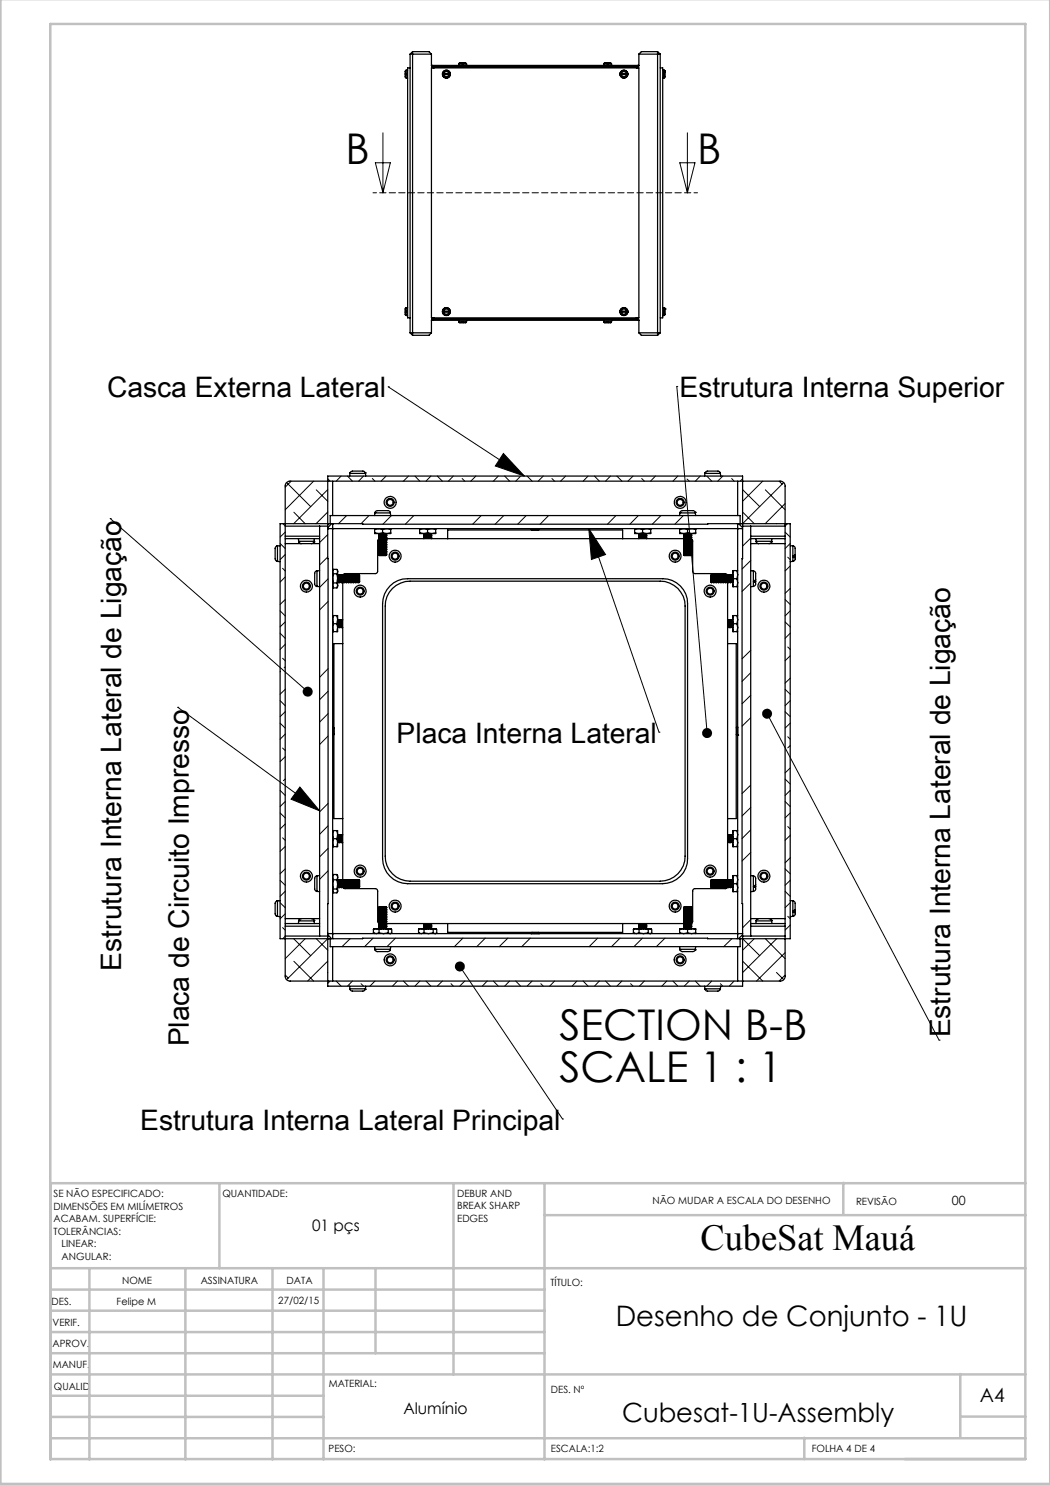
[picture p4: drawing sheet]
<svg xmlns="http://www.w3.org/2000/svg" width="210mm" height="297mm" viewBox="0 0 210 297" stroke-linecap="round" stroke-linejoin="round" font-family="sans-serif">
<defs><g id="words">
<g font-size="8.5">
<text x="69.1" y="32.8">B</text>
<text x="139.4" y="32.8">B</text>
<text x="111.9" y="208.1">SECTION B-B</text>
<text x="111.9" y="216.3">SCALE 1 : 1</text>
</g>
<text font-size="7.3" x="140.1" y="249.9">CubeSat Mauá</text>
<g font-size="5.6">
<text x="21.4" y="79.4">Casca Externa Lateral</text>
<text x="135.9" y="79.4">Estrutura Interna Superior</text>
<text x="79.3" y="148.6">Placa Interna Lateral</text>
<text x="24.2" y="194.1" transform="rotate(-90 24.2 194.1)">Estrutura Interna Lateral de Ligação</text>
<text x="37.7" y="209.3" transform="rotate(-90 37.7 209.3)">Placa de Circuito Impresso</text>
<text x="190.1" y="207.5" transform="rotate(-90 190.1 207.5)">Estrutura Interna Lateral de Ligação</text>
<text x="28" y="225.9">Estrutura Interna Lateral Principal</text>
<text x="123.2" y="265.2">Desenho de Conjunto - 1U</text>
</g>
<text font-size="5.3" x="124.4" y="284.3">Cubesat-1U-Assembly</text>
<text font-size="3.9" x="196" y="280.4">A4</text>
<g font-size="3.2">
<text x="62.4" y="246.3">01 pçs</text>
<text x="80.7" y="282.8">Alumínio</text>
</g>
<text font-size="2.5" x="190.4" y="240.9">00</text>
<g font-size="2">
<text x="10.7" y="239.5">SE NÃO ESPECIFICADO:</text>
<text x="44.5" y="239.5">QUANTIDADE:</text>
<text x="91.4" y="239.4">DEBUR AND</text>
<text x="10.7" y="242">DIMENSÕES EM MILÍMETROS</text>
<text x="10.7" y="244.5">ACABAM. SUPERFÍCIE:</text>
<text x="91.4" y="241.9">BREAK SHARP</text>
<text x="91.4" y="244.4">EDGES</text>
<text x="130.5" y="240.8">NÃO MUDAR A ESCALA DO DESENHO</text>
<text x="171.2" y="241">REVISÃO</text>
<text x="10.7" y="247">TOLERÂNCIAS:</text>
<text x="12.3" y="249.5">LINEAR:</text>
<text x="12.3" y="252">ANGULAR:</text>
<text x="24.4" y="256.9">NOME</text>
<text x="40.1" y="256.8">ASSINATURA</text>
<text x="57.3" y="256.8">DATA</text>
<text x="110.1" y="257.1">TÍTULO:</text>
<text x="10.3" y="260.9">DES.</text>
<text x="23.3" y="261">Felipe M</text>
<text x="55.7" y="260.8">27/02/15</text>
<text x="10.5" y="269.3">APROV.</text>
<text x="10.5" y="265.2">VERIF.</text>
<text x="10.6" y="273.6">MANUF.</text>
<text x="10.8" y="278">QUALID</text>
<text x="65.8" y="277.4">MATERIAL:</text>
<text x="110.2" y="278.5">DES. Nº</text>
<text x="65.7" y="290.4">PESO:</text>
<text x="110.2" y="290.5">ESCALA:1:2</text>
<text x="162.4" y="290.4">FOLHA 4 DE 4</text>
</g>
</g></defs>
<g fill="none" stroke="#000" stroke-width=".2">
<path d="M75.1 32.6h3l-1.5 6zM76.6 26.6v12M136 32.6h3l-1.5 6zM137.5 26.6v12M77.6 77.4h.1M77.6 77.4l27.3 17.8M135.4 77.3h.1M135.4 77.3l6 69.3M57.3 96.5l4.8 4.8M58.2 96.2l-1.2 1.2M62.7 96.2l-5.7 5.7M63.3 98l2.2 2.3"/>
<path d="M65.5 97.9l-6.8 6.8M65.5 95.7l.5 .5M68.2 95.2l-1 1M69.5 95.2l1 1M72.7 95.2l-1 1M74.5 95.7l.5 .5M77.2 95.2l-1 1M81.7 95.2l-1 1M83 95.2l1 1M86.2 95.2l-1 1M87.5 95.2l1 1M90.7 95.2l-1 1"/>
<path d="M92.4 95.7l.6 .5M95.2 95.2l-1 1M99.7 95.2l-1 1M100.7 90.7l4.2 4.5-5.8-2zM100.9 95.2l1 1M104.1 95.3l-.9 .9M105.4 95.2l1 1M108.7 95.2l-1.1 1M110.4 95.7l.5 .5M113.1 95.2l-1 1M117.6 95.2l-1 1M118.9 95.2l1 1"/>
<path d="M122.1 95.2l-1 1M123.4 95.2l1 1M126.6 95.2l-1 1M128.3 95.7l.6 .5M131.1 95.2l-1 1M135.6 95.2l-1 1M137.4 95.8l.5 .4M140.1 95.2l-1 1M141.4 95.2l.9 1M144.6 95.2l-1.1 1M146.3 95.7l.5 .5M148.5 97.9l3.4 3.4"/>
<path d="M148.5 95.7l-.4 .5M152.5 96.2l-4 4.1M153.1 98l3.9 3.9M155.8 96.2l.6 .6M156.7 96.5l-8.2 8.2M22 103.7h.1M22 103.7l39.5 34.6M56 108.7l1 1M56.5 113.7l.5 .5M56.6 104.7l.4 .5M57 110.9l-1 1M57 115.4l-1 1"/>
<path d="M57 106.4l-1 1M57 119.9l-1 1M58.8 102.4l2.2 2.3M65.5 104.7h.1M65.5 102.4l-2.3 2.3M65.5 106.9l-1.6 1.6M65.5 111.4l-1.6 1.6M65.6 115.8l-1.7 1.7M69.3 103.1l-1.6 1.6M73.8 103.1l-1.6 1.6M78.3 103.1l-1.7 1.7M82.8 103.1l-1.7 1.7"/>
<path d="M96.2 103.1l-1.7 1.7M100.8 103.1l-1.8 1.7M105.2 103.1l-1.7 1.7M109.7 103.1l-1.7 1.7M117.8 105.7l3.3 5.2-2.8 1zM117.8 105.7l14 40.7M123.2 103.1l-1.7 1.7M127.7 103.1l-1.7 1.7M132.2 103.1l-1.7 1.7M136.7 103.1l-1.7 1.7M148.6 102.4l2.2 2.3M150.1 107.6l-1.6 1.6"/>
<path d="M150.1 112.1l-1.7 1.7M150.1 116.6l-1.7 1.7M155.3 104.7h.1M157 100.7l-4 4M157 119.9l1 1M157 106.4l1 1M157.5 104.7l-.5 .5M157.6 111.4l.4 .5M158 108.7l-1 1M158 113.2l-1 1M158 117.7l-1 1M56 126.6l1 1.1"/>
<path d="M56 122.2l1 1M56.1 134.3l-.1 .1M56.5 131.7l.5 .4M57 128.9l-1 1M57 124.4l-1 1M57 137.9l-1 .9M57 133.4l-.2 .2M65.6 138.3l-1.7 1.6M65.6 133.7l-1.7 1.8M65.6 120.3l-1.7 1.7M150.1 134.5l-1.7 1.8M150.1 130.1l-1.7 1.7"/>
<path d="M150.1 139.1l-1.7 1.7M157 137.9l1 .9M157 124.4l1 1M157.6 129.4l.4 .5M158 126.6l-1 1.1M158 122.2l-1 1M158 131.2l-1 .9M158 135.6l-1 1M35.6 141.5h.1M35.6 141.5l28.3 20.7M56 158.1l1 1M56 144.6l1 1"/>
<path d="M56 140.1l1 1M56.5 149.6l.5 .5M57 146.8l-1 1M57 142.3l-1 1M57 151.3l-1 1M57 155.8l-.3 .3M60 157.4l3.9 4.8-5.7-2.4zM65.6 142.7l-1.7 1.7M65.6 147.2l-1.7 1.7M131.8 146.4h.1M150.1 157l-1.7 1.7M150.1 143.5l-1.7 1.7"/>
<path d="M153.4 142.7l34.4 65.3M157 155.8l1 1M157 142.3l1 1M157.6 147.4l.4 .4M158 158.1l-1 1M158 140.1l-1 1M158 144.6l-1 1M158 149.1l-.4 .5M158 153.6l-1 1M56 176.1l1 1M56 162.6l1 1M56.5 167.6l.5 .5"/>
<path d="M57 178.3l-1 1M57 160.3l-1 1M57 164.8l-1 1M57 169.3l-1 1M57 173.8l-1 1M65.6 174.2l-1.7 1.7M65.6 160.7l-1.7 1.7M65.6 165.2l-1.7 1.7M65.6 169.7l-1.7 1.7M150.1 161.5l-1.7 1.7M150.1 166l-1.7 1.7M150.1 170.5l-1.7 1.7"/>
<path d="M157 178.3l1 1M157 173.8l1 1M157 160.3l1 1M157.6 165.3l.4 .5M158 162.6l-1 1M158 167.1l-1 1M158 171.6l-1 1M158 176.1l-1 1M56 180.5l1 1M56.5 185.5l.5 .5M57 195l.6 .6M57 182.8l-1 1"/>
<path d="M57 187.3l-.4 .4M58.7 187.7l3.4 3.4M58.8 192.3l3.9 3.9M61 187.7l-4 4M63.3 187.7l2.2 2.3M65.5 194.5h.1M65.5 187.7l-8.2 8.2M65.5 192.2l-4 4M66 196.2l-.5 .5M67.2 196.2l1 1M70 187.7l-1.6 1.6M70.5 196.2l-1 1"/>
<path d="M72.2 196.7l.5 .5M74.6 187.6l-1.7 1.7M75 196.2l-1 1M79.1 187.6l-1.7 1.7M79.5 196.2l-1 1M80.7 196.2l1 1M84 196.2l-1 1M85.2 196.2l1 1M88.5 196.2l-1 1M90.2 196.7l.5 .5M92 193.3l20.5 30.5M92.6 187.6l-1.7 1.7"/>
<path d="M93 196.2l-1.1 1M97 187.6l-1.6 1.7M97.4 196.2l-1 1M98.7 196.2l1 1M101.6 187.6l-1.8 1.7M101.9 196.2l-1 1M103.2 196.2l.9 1M106 187.6l-1.6 1.7M106.4 196.2l-1 1M108.2 196.7l.5 .5M110.9 196.2l-1 1M115.4 196.2l-1 1"/>
<path d="M116.6 196.2l1 1M119.5 187.6l-1.7 1.7M119.9 196.2l-1 1M121.1 196.2l1 1M124 187.6l-1.7 1.7M124.4 196.2l-1 1M126.1 196.7l.5 .5M128.5 187.6l-1.7 1.7M128.9 196.2l-1 1M133 187.6l-1.7 1.7M133.3 196.2l-.9 1M134.6 196.2l1 1"/>
<path d="M137.9 196.2l-1.1 1M139.1 196.2l1 1M142.3 196.2l-.9 1M144.1 196.7l.5 .5M146.4 187.7l-1.7 1.6M146.8 196.2l-1 1M148.5 187.7l3.4 3.4M148.6 192.3l3.9 3.9M150.1 183.9l-1.6 1.7M150.8 187.7l-2.3 2.3M153.1 187.7l3.9 4M155.3 194.5l1.4 1.4"/>
<path d="M155.3 187.7l-6.8 6.8M157 190.5l-5.7 5.7M157 195l-1.2 1.2M157.6 183.3l.4 .5M158 180.5l-1 1M158 185l-1 1M187.8 208h.1M112.5 223.8h.1"/>
</g>
<path d="M139.5 38.6h-64.9" fill="none" stroke="#000" stroke-width=".2" stroke-dasharray="1.3 .6" stroke-dashoffset=".6"/>
<g fill="none" stroke="#c0c0c0" stroke-width=".5">
<path d="M.1 -.1v296.9h209.9v-296.9M10.1 4.8h195v287h-195zM43.9 236.6v17M90.7 236.6v38.3M108.9 236.6v55.3M168.7 236.6v6.3M205.1 236.6h-195v55.3M10.1 253.6h195M10.1 257.9h98.8M17.9 253.6v38.3M37.1 253.6v38.3M54.5 253.6v38.3"/>
<path d="M64.7 253.6v38.3M75.1 253.6v17M108.9 243h96.2M10.1 270.6h98.8M10.1 266.4h98.8M10.1 262.1h98.8M10.1 279.1h54.6M10.1 274.9h195M192.1 274.8v12.7M10.1 287.7h195M10.1 283.4h54.6M160.9 287.5v4.3"/>
<path d="M192.1 283.3h13"/>
</g>
<g fill="#000">
<path d="M100.7 90.7l4.2 4.5-5.8-2zM91.3 192.5a1.01 1.01 0 0 0 .2 1.7 1.01 1.01 0 0 0 1.4-.8 1.01 1.01 0 0 0-1.4-1l-.1 .1 .6 .8-.6-.8zM140.7 145.9a1 1 0 0 0-.2 1.1 1 1 0 0 0 1 .6l-.1-1 .1 1a1 1 0 0 0 .8-1.4 1 1 0 0 0-1.6-.3zM117.8 105.7l3.3 5.2-2.8 1z"/>
<path d="M60.8 137.7a1 1 0 0 0 .1 1.4 1 1 0 0 0 1.4-.1l-.8-.7 .8 .7a1 1 0 0 0-.1-1.4 1 1 0 0 0-1.4 .1zM152.7 142a.99 .99 0 0 0 .3 1.7 .99 .99 0 0 0 1.4-1 .99 .99 0 0 0-1.4-.9l.4 .9-.4-.9zM60 157.4l3.9 4.8-5.7-2.4z"/>
</g>
<g fill="none" stroke="#000" stroke-width=".25">
<path d="M81.2 14l-.2 .2v.5h.2v.2h-.2v.5l.2 .2M81.2 14v1.6M81.2 14h.3M81.2 15.6h.3M82 10.8h4.3M82 13.6h-.5v50h.5M82 10.8v55.8M82.5 10.3v56.8M82.5 10.3h3.3l.5 .5M82.5 10.3l-.5 .5M86.3 13.1l.1 .3 .4 .2-.3-.3M86.3 13.1h.2"/>
<path d="M86.3 10.8v2.3M86.3 13.6h41.5v50h-41.5zM86.4 13.3h.1M86.5 13.1v.2M86.5 13.1h41M86.5 13.3h41M88.8 14.7h-.3v.2h.3M88.8 14.9a.52 .52 0 0 0 .5 .4 .52 .52 0 0 0 .5-.4M88.8 14.7a.52 .52 0 0 1 .5-.4 .52 .52 0 0 1 .5 .4M88.8 14.9h1M88.8 14.7h1M89.8 14.7h.2v.2h-.2"/>
<path d="M91.8 12.8l.2-.2h.4v.1h.2v-.1h.5l.2 .2M91.8 12.8h1.5M91.8 12.8l-.1 .3M93.3 12.8v.3M120.8 12.8l.2-.2h.4v.1h.2v-.1h.5l.2 .2M120.8 12.8h1.5M120.8 12.8l-.1 .3M122.3 12.8v.3M124.2 14.7h-.2v.2h.2M124.2 14.9a.54 .54 0 0 0 .6 .4 .54 .54 0 0 0 .5-.4M124.2 14.7a.54 .54 0 0 1 .6-.4 .54 .54 0 0 1 .5 .4M124.2 14.9h1.1"/>
<path d="M124.2 14.7h1.1M125.3 14.7h.3v.2h-.3M127.5 13.1h.3M127.5 13.3h.2M127.5 13.1v.2M127.8 13.1l-.2 .3-.3 .2 .2-.3M127.8 10.8h4.2M127.8 10.8v2.3M131.5 10.3h-3.2l-.5 .5M131.5 10.3v56.8M131.5 10.3l.5 .5M132 13.6h.5v50h-.5"/>
<path d="M132 10.8v55.8M132.5 14h.3M132.8 14l.2 .2M132.8 14v1.6M132.8 15.6h-.3M132.9 14.1l.1 .3zM133 14.4v1l-.2 .2M81.2 61.6l-.2 .1v.5h.2v.2h-.2v.5l.2 .2M81.2 61.6v1.5M81.2 63.1h.3M81.5 61.5l-.3 .1M82 66.6h4.3"/>
<path d="M82 66.6l.5 .5M86.3 64.1h.2M86.3 64.1v2.5M86.3 66.6l-.5 .5h-3.3M86.4 63.8h.1M86.5 63.8l.3-.2-.4 .1-.1 .4M86.5 63.8h41M86.5 63.8v.3M86.5 64.1h41M88.8 62.2h-.3v.2h.3M88.8 62.4a.52 .52 0 0 0 .5 .5 .52 .52 0 0 0 .5-.5M88.8 62.2a.52 .52 0 0 1 .5-.4 .52 .52 0 0 1 .5 .4"/>
<path d="M88.8 62.4h1M88.8 62.2h1M89.8 62.2h.2v.2h-.2M91.7 64.1l.1 .2M91.8 64.3l.1 .3h.5v-.2l.7 .2 .2-.3M91.8 64.3h1.5M93.3 64.1v.2M120.7 64.1l.1 .2M120.8 64.3l.1 .3h.5v-.2l.7 .2 .2-.3M120.8 64.3h1.5M122.3 64.1v.2M124.2 62.2l-.2 .1v.1h.2"/>
<path d="M124.2 62.4a.54 .54 0 0 0 .6 .5 .54 .54 0 0 0 .5-.5M124.2 62.2a.54 .54 0 0 1 .6-.4 .54 .54 0 0 1 .5 .4M124.2 62.4h1.1M124.2 62.2h1.1M125.3 62.2h.3v.2h-.3M127.5 63.8l-.2-.2 .4 .2 .1 .3M127.5 64.1h.3M127.5 63.8h.2M127.5 63.8v.3M127.8 66.6h4.2M127.8 64.1v2.5M127.8 66.6l.5 .5h3.2"/>
<path d="M132 66.6l-.5 .5M132.5 63.1h.3M132.5 61.5l.3 .1M132.8 61.6l.2 .2M132.8 61.6v1.5M133 61.9v1l-.2 .2M133 61.8h.1M133 61.8l-.1-.2 .1 .3M133 61.8v.1M57.2 96.7l.6-.5h98.2a.96 .96 0 0 1 1 1v98a.96 .96 0 0 1-1 1h-98a.96 .96 0 0 1-1-1v-98.2zM66.5 96.2v6.9M70 94.7h3.1"/>
<path d="M70 94.7l-.1 .5M73.1 94.6a.9 .9 0 0 0-1.2-.4 2.31 2.31 0 0 0-1.8 .3l-.1 .2M73.1 94.6v.1M73.1 94.6h.1M73.1 94.7v.5M141 94.7h3.1M141 94.7l-.1 .5M141 94.6v.1M141 94.6h.1M141 94.6a1.34 1.34 0 0 1 1.5-.4 1.36 1.36 0 0 1 1.5 .3v.1M144 94.6h.1M144.1 94.6v.1"/>
<path d="M144.1 94.7v.5M147.5 96.2v6.9M55.4 112.3h.1M55.4 109.2h.1M55.4 109.2a.86 .86 0 0 0-.4 1.2 2.44 2.44 0 0 0 .2 1.8l.2 .1M55.5 109.2v3.1M55.5 112.3h.5M56 109.1l-.5 .1M57 105.2h8.5M57 107.7h6.9M57 107.2h6.9M57 108.7h3.3"/>
<path d="M59.7 107.7v.6M59.7 108.3l.1 .1M59.7 108.3h3.1M59.8 108.4h.1M59.8 108.4l.2 .3h.3M60.3 108.7h2M62.3 108.7h1.6M62.8 108.4h.1M62.8 108.4l-.5 .3M62.8 108.3v.1M62.9 107.7l-.1 .6M63.3 117.3h.1"/>
<path d="M63.4 114.2h-.1a.83 .83 0 0 0-.4 1.2 2.63 2.63 0 0 0 .2 1.8l.2 .1M63.4 114.2v3.1M63.4 117.3h.5M63.9 114.1l-.5 .1M63.9 105.2v82M65.5 104.7h.5M65.5 104.7v.5M65.5 105.8l.1-.1 .9 .1v80.9h-.9l-.1-.1M65.5 104.7h-9.5v83h9.5M65.5 104.7v-9.5h83v9.5M65.5 105.2v82M65.7 104.7l-.2 .1"/>
<path d="M66 104.7h6.5v.1l75.5-.1M66 104.7v-1.6h82v1.6M66.3 104.7l-.8 .8M66.5 117.3l.1 .2M66.6 104.7l-.1 .1 .1 .9h80.9v-.9l-.1-.1M66.6 113.9l-.1 .2M66.7 114.8l-.2 .8 .2 1M66.7 116.6l-.2 .4 .2 .6h.7l.1-.5M66.7 114.8h.7M66.7 116.6h.7M67.4 114.8l.1 .9M67.4 116.6l.1 .5"/>
<path d="M67.4 113.9l.1 .4M67.5 115.7v1.4M67.5 114.3l-.1 .5M67.5 114.3v1.4M67.5 114.3l-.1-.4h-.7l-.2 .4 .2 .5M67.5 117.1l-.1 .4M67.5 116.5h.1M67.5 115.7l-.1 .9M67.6 114.9v1.6M67.6 116.5h.1M67.6 114.9h.1M67.6 114.9l-.1 .1"/>
<path d="M67.6 114.9l.2 .2M67.8 115.1v1.2M67.8 116.3l-.2 .2M67.8 116.3l.1 .2M67.9 114.9v1.6M67.9 116.5h.1M67.9 114.9h.1M67.9 114.9l-.1 .2M68 114.9v1.6M68 114.9l.1 .2M68.1 115.1v1.2M68.1 116.3l-.1 .2"/>
<path d="M68.1 116.3l.2 .2M68.3 114.9v1.6M68.3 116.5h.1M68.3 114.9h.1M68.3 114.9l-.2 .2M68.3 114.9l.1 .2M68.4 115.1v1.2M68.4 116.3l.2 .2M68.4 116.3l-.1 .2M68.5 116.4v59.6M68.6 114.9v1.6M68.6 116.5h.1"/>
<path d="M68.6 114.9h.1M68.6 114.9l-.2 .2M68.7 114.9v1.6M68.7 114.9l.1 .2M68.8 115.1v1.2M68.8 116.3l-.1 .2M68.8 116.3l.1 .2M68.9 114.9v1.6M68.9 116.5h.1M68.9 114.9h.1M68.9 114.9l-.1 .2M69 114.9v1.6"/>
<path d="M69 114.9l.1 .2M69.1 115.1v1.2M69.1 116.3l.2 .2M69.1 116.3l-.1 .2M69.3 114.9v1.6M69.3 116.5h.1M69.3 114.9h.1M69.3 114.9l-.2 .2M69.4 114.9v1.6M69.4 114.9l.1 .2M69.5 115.1v1.2M69.5 116.3l.1 .2"/>
<path d="M69.5 116.3l-.1 .2M69.6 114.9v1.6M69.6 116.5h.1M69.6 114.9h.1M69.6 114.9l-.1 .2M69.7 114.9v1.6M69.7 114.9l.1 .2M69.8 115.1v1.2M69.8 116.3l.2 .2M69.8 116.3l-.1 .2M70 114.9v1.6M70 116.5h.1"/>
<path d="M70 114.9h.1M70 114.9l-.2 .2M70.1 114.9v1.6M70.1 114.9l.1 .2M70.2 115.1v1.2M70.2 116.3l-.1 .2M70.2 116.3l.1 .2M70.3 114.9v1.6M70.3 116.5h.1M70.3 114.9h.1M70.3 114.9l-.1 .2M70.4 114.9v1.6"/>
<path d="M70.4 114.9l.2 .2M70.6 115.1v1.2M70.6 116.3l-.2 .2M70.6 116.3l.1 .2M70.7 114.9v1.6M70.7 116.5h.1M70.7 114.9h.1M70.7 114.9l-.1 .2M70.7 114.9l.2 .2M70.9 115.1v1.2M70.9 116.3l.1 .2M70.9 116.3l-.2 .2"/>
<path d="M71 114.9v1.6M71 116.5h.1M71 114.9h.1M71 114.9l-.1 .2M71.1 114.9v1.6M71.1 114.9l.1 .2M71.2 115.1v1.2M71.2 116.3l-.1 .2M71.2 116.3l.2 .2M71.4 114.9v1.6M71.4 116.5h.1M71.4 114.9h.1"/>
<path d="M71.4 114.9l-.2 .2M71.4 114.9l.2 .2M71.6 115.1v1.2M71.6 116.3l-.2 .2M71.6 116.3l.1 .2M71.7 114.9v1.6M71.7 116.5h.1M71.7 114.9h.1M71.7 114.9l-.1 .2M71.8 114.9v1.6M71.8 114.9l.1 .2v1.2l-.1 .2M74.9 105.9l.8-.2 .8 .2"/>
<path d="M74.9 105.7v.2M74.9 106.6v.1h.8M74.9 106.6l.8 .1M74.9 105.9v.7M75 102.6h3.1M75 102.6l-.1 .5M75 102.5v.1M75 102.5h.1M75 102.5a1.34 1.34 0 0 1 1.5-.4 1.47 1.47 0 0 1 1.5 .3v.1M75.7 107.8l-.2 .3v6.2l-.2 .3-6.3 .1-.4 .2M75.7 106.7h1.6M75.7 107.1h1.6"/>
<path d="M75.7 106.8h1.6M75.7 107.5h1.6M75.7 107.2h1.6M75.7 107.8h1.6M75.7 107.9h1.6M75.7 108.2h1.6M75.7 108.8h1.6M75.7 108.9h1.6M75.7 108.5h1.6M75.7 108.1h1.6M75.7 109.5h1.6M75.7 109.6h1.6"/>
<path d="M75.7 109.3h1.6M75.7 110h1.6M75.7 109.9h1.6M75.7 109.2h1.6M75.7 110.6h1.6M75.7 110.2h1.6M75.7 110.9h1.6M75.7 111h1.6M75.7 110.3h1.6M75.7 111l.2 .1h1.2l.2-.1M75.7 106.7v.1M75.7 107.1v.1"/>
<path d="M75.7 107.5h.1M75.7 107.8v.1M75.7 108.1v.1M75.7 108.5h.1M75.7 108.8v.1M75.7 109.2v.1M75.7 109.5v.1M75.7 109.9v.1M75.7 110.2v.1M75.7 110.6h.1M75.7 110.9v.1M75.7 106.8l.2 .2"/>
<path d="M75.7 107.5l.2 .2M75.7 107.2l.2 .1M75.7 107.9l.2 .1M75.7 108.2l.2 .1M75.7 108.9l.2 .1M75.7 108.5l.2 .2M75.7 109.3l.2 .1M75.7 110l.2 .1M75.7 109.6l.2 .1M75.7 110.6l.2 .2M75.7 110.3l.2 .1M75.9 107h1.2"/>
<path d="M75.9 107.7h1.2M75.9 107.3h1.2M75.9 108h1.2M75.9 108.3h1.2M75.9 109h1.2M75.9 108.7h1.2M75.9 109.4h1.2M75.9 110.1h1.2M75.9 109.7h1.2M75.9 110.8h1.2M75.9 110.4h1.2M75.9 107l-.2 .1"/>
<path d="M75.9 107.3l-.2 .2M75.9 107.7l-.2 .1M75.9 108.3l-.2 .2M75.9 108.7l-.2 .1M75.9 108l-.2 .1M75.9 109.4l-.2 .1M75.9 109.7l-.2 .2M75.9 109l-.2 .2M75.9 110.1l-.2 .1M75.9 110.4l-.2 .2M75.9 110.8l-.2 .1M76.5 105.9l.8-.2 .8 .2"/>
<path d="M76.5 106.6l-.8 .1M76.5 105.9v.7M76.5 106.6l.8 .1M77.1 107l.2 .1M77.1 107.3l.2 .2M77.1 107.7l.2 .1M77.1 108.3l.2 .2M77.1 108.7l.2 .1M77.1 108l.2 .1M77.1 109.4l.2 .1M77.1 109.7l.2 .2M77.1 109l.2 .2"/>
<path d="M77.1 110.1l.2 .1M77.1 110.4l.2 .2M77.1 110.8l.2 .1M77.2 107.7h59.6M77.3 106.7h.1M77.3 106.7v.1M77.3 107.1v.1M77.3 107.5h.1M77.3 107.8v.1M77.3 108.1v.1M77.3 108.5h.1M77.3 108.8v.1"/>
<path d="M77.3 109.2v.1M77.3 109.5v.1M77.3 109.9v.1M77.3 110.2v.1M77.3 110.6h.1M77.3 110.9v.1M77.3 106.8l-.2 .2M77.3 107.5l-.2 .2M77.3 107.2l-.2 .1M77.3 107.9l-.2 .1M77.3 108.2l-.2 .1M77.3 108.9l-.2 .1"/>
<path d="M77.3 108.5l-.2 .2M77.3 109.3l-.2 .1M77.3 110l-.2 .1M77.3 109.6l-.2 .1M77.3 110.6l-.2 .2M77.3 110.3l-.2 .1M78 117.2a4.8 4.8 0 0 1 3.5-1.5h51a4.9 4.9 0 0 1 5 5v51a5 5 0 0 1-5 5h-51a5.1 5.1 0 0 1-5-5v-51a5 5 0 0 1 1.5-3.5zM78 102.5h.1M78.1 102.5v.1M78.1 102.6v.5M78.1 106.6l-.8 .1M78.1 105.7v.2"/>
<path d="M78.1 106.6v.1h-.8M78.1 105.9v.7M78.5 117.7a5.2 5.2 0 0 1 3.5-1.5h50a4.9 4.9 0 0 1 5 5v50a5 5 0 0 1-5 5h-50a5 5 0 0 1-5-5v-50a4.8 4.8 0 0 1 1.5-3.5zM83.9 105.9l.8-.2 .8 .2M83.9 105.7v.2M83.9 106.6v.1h.8M83.9 106.6l.8 .1M83.9 105.9v.7M84.7 106.7h1.6M84.7 106.8h1.6M84.7 107.1h1.6M84.7 107.4h1.6"/>
<path d="M84.7 107.5h1.6M84.7 106.7v.1M84.7 107.1h.1M84.7 107.4v.1M84.7 106.8l.2 .1M84.7 107.1l.2 .1M84.7 107.5l.2 .1M84.9 106.9h1.2M84.9 107.2h1.2M84.9 107.6h1.2M84.9 106.9l-.2 .2M84.9 107.6l-.2 .1"/>
<path d="M84.9 107.2l-.2 .2M85.5 106.6l-.8 .1M85.5 105.9l.8-.2 .8 .2M85.5 105.9v.7M85.5 106.6l.8 .1M86.1 106.9l.2 .2M86.1 107.6l.2 .1M86.1 107.2l.2 .2M86.3 106.7v.1M86.3 107.1h.1M86.3 107.4v.1M86.3 106.8l-.2 .1"/>
<path d="M86.3 107.1l-.2 .1M86.3 107.5l-.2 .1M87.1 106.6l-.8 .1M87.1 105.7v.2M87.1 106.6v.1h-.8M87.1 105.9v.7M89.5 107.7v-1.7h35v1.7M106.2 105.8h1.6M106.2 105.8l.2 .1M106.4 105.9h1.2M106.4 105.9v.1M107.6 105.9l.1 .1"/>
<path d="M107.8 105.8l-.2 .1M126.9 105.9l.8-.2 .8 .2M126.9 105.7v.2M126.9 106.6v.1h.8M126.9 106.6l.8 .1M126.9 105.9v.7M127.7 106.7h1.6M127.7 106.8h1.6M127.7 107.1h1.6M127.7 107.4h1.6M127.7 107.5h1.6M127.7 106.7v.1"/>
<path d="M127.7 107.1h.1M127.7 107.4v.1M127.7 106.8l.2 .1M127.7 107.1l.2 .1M127.7 107.5l.2 .1M127.9 106.9h1.2M127.9 107.2h1.2M127.9 107.6h1.2M127.9 106.9l-.2 .2M127.9 107.2l-.2 .2M127.9 107.6l-.2 .1M128.5 106.6l-.8 .1"/>
<path d="M128.5 105.9l.8-.2 .8 .2M128.5 105.9v.7M128.5 106.6l.8 .1M129.1 106.9l.2 .2M129.1 107.2l.2 .2M129.1 107.6l.2 .1M129.3 106.7v.1M129.3 107.1h.1M129.3 107.4v.1M129.3 106.8l-.2 .1M129.3 107.1l-.2 .1M129.3 107.5l-.2 .1"/>
<path d="M130.1 106.6l-.8 .1M130.1 105.7v.2M130.1 106.6v.1h-.8M130.1 105.9v.7M135.9 105.9l.8-.2 .8 .2M135.9 105.7v.2M135.9 106.6v.1h.8M135.9 105.9v.7M135.9 106.6l.8 .1M136 102.6h3.1M136 102.6l-.1 .5M136 102.5v.1"/>
<path d="M136 102.5h.1M136 102.5a1.34 1.34 0 0 1 1.5-.4 1.37 1.37 0 0 1 1.6 .4M136.7 106.7h1.6M136.7 106.8h1.6M136.7 107.1h1.6M136.7 107.5h1.6M136.7 107.9h1.6M136.7 107.2h1.6M136.7 107.8h1.6M136.7 108.9h1.6M136.7 108.1h1.6M136.7 108.2h1.6"/>
<path d="M136.7 108.8h1.6M136.7 108.5h1.6M136.7 109.6h1.6M136.7 109.5h1.6M136.7 109.9h1.6M136.7 109.3h1.6M136.7 110h1.6M136.7 109.2h1.6M136.7 110.6h1.6M136.7 110.3h1.6M136.7 110.2h1.6M136.7 110.9h1.6"/>
<path d="M136.7 111h1.6M136.7 111l.2 .1h1.2l.2-.1M136.7 106.7v.1M136.7 107.1v.1M136.7 107.5h.1M136.7 107.8v.1M136.7 108.1v.1M136.7 108.5h.1M136.7 108.8v.1M136.7 109.2v.1M136.7 109.5v.1M136.7 109.9v.1"/>
<path d="M136.7 110.2v.1M136.7 110.6h.1M136.7 110.9v.1M136.7 106.8l.2 .2M136.7 107.9l.2 .1M136.7 107.2l.2 .1M136.7 107.5l.2 .2M136.7 108.9l.2 .1M136.7 108.2l.2 .1M136.7 108.5l.2 .2M136.7 109.6l.2 .1M136.7 109.3l.2 .1"/>
<path d="M136.7 110l.2 .1M136.7 110.3l.2 .1M136.7 110.6l.2 .2M136.8 106.7h-.1M136.9 107h1.2M136.9 107.3h1.2M136.9 108h1.2M136.9 107.7h1.2M136.9 109h1.2M136.9 108.3h1.2M136.9 108.7h1.2M136.9 109.7h1.2"/>
<path d="M136.9 109.4h1.2M136.9 110.1h1.2M136.9 110.4h1.2M136.9 110.8h1.2M136.9 107l-.2 .1M136.9 107.3l-.2 .2M136.9 107.7l-.2 .1M136.9 108.3l-.2 .2M136.9 108l-.2 .1M136.9 108.7l-.2 .1M136.9 109.4l-.2 .1M136.9 109.7l-.2 .2"/>
<path d="M136.9 110.4l-.2 .2M136.9 109l-.2 .2M136.9 110.1l-.2 .1M136.9 110.8l-.2 .1M137.5 105.9l.8-.2 .8 .2M137.5 106.6l-.8 .1M137.5 105.9v.7M137.5 106.6l.8 .1M138.1 107l.2 .1M138.1 107.3l.2 .2M138.1 109l.2 .2M138.1 108.3l.2 .2"/>
<path d="M138.1 107.7l.2 .1M138.1 108l.2 .1M138.1 108.7l.2 .1M138.1 110.8l.2 .1M138.1 109.4l.2 .1M138.1 109.7l.2 .2M138.1 110.4l.2 .2M138.1 110.1l.2 .1M138.3 106.7h.1M138.3 107.8l.2 .3 .1 6.4 .3 .2h6.1l.4 .2M138.3 106.7v.1M138.3 107.1v.1"/>
<path d="M138.3 107.5h.1M138.3 107.8v.1M138.3 108.1v.1M138.3 108.5h.1M138.3 108.8v.1M138.3 109.2v.1M138.3 109.5v.1M138.3 109.9v.1M138.3 110.2v.1M138.3 110.6h.1M138.3 110.9v.1M138.3 106.8l-.2 .2"/>
<path d="M138.3 107.9l-.2 .1M138.3 107.2l-.2 .1M138.3 107.5l-.2 .2M138.3 108.9l-.2 .1M138.3 108.2l-.2 .1M138.3 108.5l-.2 .2M138.3 109.6l-.2 .1M138.3 109.3l-.2 .1M138.3 110l-.2 .1M138.3 110.3l-.2 .1M138.3 110.6l-.2 .2M139.1 102.5v.1"/>
<path d="M139.1 102.5h.1M139.1 102.6v.5M139.1 106.6l-.8 .1M139.1 105.7v.2M139.1 106.6v.1h-.8M139.1 105.9v.7M142.3 114.9l-.2 .2v1.2l.2 .2M142.3 114.9v1.6M142.3 116.5h.1M142.3 114.9h.1M142.3 114.9l.2 .2M142.5 115.1v1.2"/>
<path d="M142.5 116.3l.1 .2M142.5 116.3l-.2 .2M142.6 114.9v1.6M142.6 116.5h.1M142.6 114.9h.1M142.6 114.9l-.1 .2M142.7 114.9v1.6M142.7 114.9l.1 .2M142.8 115.1v1.2M142.8 116.3l-.1 .2M142.8 116.3l.2 .2M143 116.5h.1"/>
<path d="M143 114.9h.1M143 114.9l-.2 .2M143 114.9v1.6M143 114.9l.2 .2M143.2 115.1v1.2M143.2 116.3l-.2 .2M143.2 116.3l.1 .2M143.3 114.9v1.6M143.3 116.5h.1M143.3 114.9h.1M143.3 114.9l-.1 .2M143.4 114.9v1.6"/>
<path d="M143.4 114.9l.1 .2M143.5 115.1v1.2M143.5 116.3l-.1 .2M143.5 116.3l.2 .2M143.7 114.9v1.6M143.7 116.5h.1M143.7 114.9h.1M143.7 114.9l-.2 .2M143.7 114.9l.2 .2M143.9 115.1v1.2M143.9 116.3l.1 .2M143.9 116.3l-.2 .2"/>
<path d="M144 114.9v1.6M144 116.5h.1M144 114.9h.1M144 114.9l-.1 .2M144.1 114.9v1.6M144.1 114.9l.1 .2M144.2 115.1v1.2M144.2 116.3l-.1 .2M144.2 116.3l.2 .2M144.4 114.9v1.6M144.4 116.5h.1M144.4 114.9h.1"/>
<path d="M144.4 114.9l-.2 .2M144.4 114.9l.2 .2M144.6 115.1v1.2M144.6 116.3l-.2 .2M144.6 116.3l.1 .2M144.7 114.9v1.6M144.7 116.5h.1M144.7 114.9h.1M144.7 114.9l-.1 .2M144.8 114.9v1.6M144.8 114.9l.1 .2M144.9 115.1v1.2"/>
<path d="M144.9 116.3l.2 .2M144.9 116.3l-.1 .2M145.1 114.9v1.6M145.1 116.5h.1M145.1 114.9h.1M145.1 114.9l-.2 .2M145.1 114.9l.2 .2M145.3 115.1v1.2M145.3 116.3l.1 .2M145.3 116.3l-.2 .2M145.4 114.9v1.6M145.4 116.5h.1"/>
<path d="M145.4 114.9h.1M145.4 114.9l-.1 .2M145.5 114.9v1.6M145.5 114.9l.1 .2M145.5 116.4v59.6M145.6 115.1v1.2M145.6 116.3l-.1 .2M145.6 116.3l.1 .2M145.7 114.9v1.6M145.7 116.5h.1M145.7 114.9h.1M145.7 114.9l-.1 .2"/>
<path d="M145.8 114.9v1.6M145.8 114.9l.1 .2M145.9 115.1v1.2M145.9 116.3l-.1 .2M145.9 116.3l.2 .2M146.1 114.9v1.6M146.1 116.5h.1M146.1 114.9h.1M146.1 114.9l-.2 .2M146.2 114.9v1.6M146.2 114.9l.1 .2M146.3 115.1v1.2"/>
<path d="M146.3 116.3l.1 .2M146.3 116.3l-.1 .2M146.4 114.9v1.6M146.4 116.5h.1M146.4 114.9h.1M146.4 114.9l-.1 .2M146.5 114.9v1.6M146.5 114.9v.1M146.5 114.9l.2 .8M146.5 116.5l.2 .8M146.5 116.5v.8h.2M146.5 116.5h.1"/>
<path d="M146.7 114.1h-.2v.8M146.7 115.7h.7M146.7 114.1l-.2 .8M146.7 114.1h.7M146.7 115.7l-.2 .8M146.7 117.3h.7M147.4 114.1l.1 .8-.1 .8M147.4 115.7l.1 .8-.1 .8M147.4 117.3h.1M147.4 114.1h.1M147.8 104.7l.7 .8M148 104.7h.5"/>
<path d="M148.4 104.7l.1 .1M148.5 104.7v.5M148.5 105.8v-.1l-1 .1v80.9h1v-.1M148.5 104.7h9.5v83h-9.5M148.5 105.2h8.5M148.5 105.2v6.5h-.1l.1 75.5M150.1 114.1l.6 .1M150.1 105.2v82M150.1 107.7h6.9M150.1 107.2h6.9M150.1 108.7h1.6M150.7 114.2l.2 .1a1.19 1.19 0 0 1 .2 1.3v.4"/>
<path d="M150.7 114.2v3.1M150.7 117.3h-.6M151.1 116.3v.7l-.4 .3M151.1 116l-.3 .1v.4l.3-.2M151.1 116v.3M151.2 107.7v.6M151.2 108.3v.1M151.2 108.4h.1M151.2 108.3h3.1M151.3 108.4l.1 .2 .3 .1M151.7 108.7h2.1M153.8 108.7h3.2"/>
<path d="M154.3 108.4h.1M154.3 108.4l-.5 .3M154.3 108.3v.1M154.4 107.7l-.1 .6M158 109.1l.6 .1M158.6 109.2l.2 .1a.81 .81 0 0 1 .2 .9v.7M158.6 109.2v3.1M158.6 112.3h-.6M159 111.3v.7l-.4 .3M159 110.9l-.3 .2v.4l.3-.2M159 110.9v.4M66.5 123.1h.2"/>
<path d="M66.5 126.3h.2M66.7 123.1l-.2 .8 .2 .8M66.7 124.7l-.2 .8 .2 .8M66.7 123.1h.7M66.7 124.7h.7M66.7 126.3h.7M67.4 123.1l.1 .8M67.4 124.7l.1 .8M67.4 123.1h.1v.8M67.5 123.9v1.6M67.5 125.5v.8h-.1M67.5 125.5h.1"/>
<path d="M67.5 123.9h.1M67.5 123.9l-.1 .8M67.5 125.5l-.1 .8M67.6 123.9v1.6M67.6 123.9l.1 .2M67.7 124.1v1.2M67.7 125.3l-.1 .2M67.7 125.3l.1 .2M67.8 123.9v1.6M67.8 125.5h.1M67.8 123.9h.1M67.8 123.9l-.1 .2"/>
<path d="M67.9 123.9v1.6M67.9 123.9l.2 .2M68.1 124.1v1.2M68.1 125.3l-.2 .2M68.1 125.3l.1 .2M68.2 123.9v1.6M68.2 125.5h.1M68.2 123.9h.1M68.2 123.9l-.1 .2M68.3 123.9v1.6M68.3 123.9l.1 .2M68.4 124.1v1.2"/>
<path d="M68.4 125.3l.1 .2M68.4 125.3l-.1 .2M68.5 128.7h-1.7v35h1.7M68.5 123.9l-.1 .2M145.5 128.7h1.7v35h-1.7M145.5 123.9l.2 .2M145.7 124.1v1.2M145.7 125.3l-.2 .2M145.7 125.3l.1 .2M145.8 123.9v1.6M145.8 125.5h.1M145.8 123.9h.1"/>
<path d="M145.8 123.9l-.1 .2M145.9 123.9v1.6M145.9 123.9l.1 .2M146 124.1v1.2M146 125.3l.2 .2M146 125.3l-.1 .2M146.2 123.9v1.6M146.2 125.5h.1M146.2 123.9h.1M146.2 123.9l-.2 .2M146.2 123.9l.1 .2M146.3 124.1v1.2"/>
<path d="M146.3 125.3l-.1 .2M146.3 125.3l.2 .2M146.5 123.9v1.6M146.5 125.5h.1M146.5 123.9h.1M146.5 123.9l-.2 .2M146.5 123.9l.2 .8M146.5 125.5l.2 .8M146.5 125.5v.8h.2M146.7 123.1h-.2v.8M146.7 123.1h.7M146.7 124.7h.7"/>
<path d="M146.7 126.3h.7M146.7 123.1l-.2 .8M146.7 124.7l-.2 .8M147.4 123.1l.1 .8-.1 .8M147.4 124.7l.1 .8-.1 .8M147.4 126.3h.1M147.4 123.1h.1M66.5 147h.1M66.6 145.4v1.6M66.6 145.4l-.1 1.6M66.6 145.4l.1 .2M66.7 145.6v1.2"/>
<path d="M66.7 146.8l-.1 .2M66.7 146.8l.1 .1M66.8 145.6h-.1M147.2 145.6h.1M147.3 145.6v1.2M147.3 146.8l.2 .2M147.3 146.8l-.1 .1M147.5 145.4v1.6M147.5 145.4l-.2 .2M147.5 147h.1M63.3 178.3h.1M63.3 175.2h.1"/>
<path d="M63.3 175.2a.86 .86 0 0 0-.4 1.2 1.96 1.96 0 0 0 .4 1.9M63.4 175.2v3.1M63.4 178.3h.5M63.9 175.1l-.5 .1M66.5 166.1h.2M66.5 169.3h.2M66.7 166.1l-.2 .8 .2 .8M66.7 167.7l-.2 .8 .2 .8M66.7 176l-.2 .8 .2 1M66.7 174.9l-.2 .5 .2 .6M66.7 177.8l-.2 .3 .1 .4-.1-.2M66.7 174.9l-.2 .2"/>
<path d="M66.7 176h.7M66.7 167.7h.7M66.7 166.1h.7M66.7 169.3h.7M66.7 177.8h.7M66.7 174.9h.7M67.4 166.1l.1 .8M67.4 167.7l.1 .8M67.4 166.1h.1v.8M67.4 176l.1 .9M67.4 177.8l.1 .4M67.4 174.9l.1 .5"/>
<path d="M67.5 166.9v1.6M67.5 168.5v.8h-.1M67.5 175.4l-.1 .6M67.5 175.4v1.5M67.5 176.9v1.3M67.5 178.2l-.1 .3M67.5 177.5h.1M67.5 168.5h.1M67.5 166.9h.1M67.5 166.9l-.1 .8M67.5 168.5l-.1 .8M67.5 176.9l-.1 .9"/>
<path d="M67.5 178.2l-.1 .4h-.7M67.6 175.9v1.6M67.6 166.9v1.6M67.6 175.9l-.1 .1M67.6 175.9h.1M67.6 166.9l.1 .2M67.6 175.9l.2 .2M67.7 167.1v1.2M67.7 168.3l-.1 .2M67.7 168.3l.1 .2M67.8 176.1v1.2M67.8 177.3l-.2 .2"/>
<path d="M67.8 177.3l.1 .2M67.8 166.9v1.6M67.8 168.5h.1M67.8 166.9h.1M67.8 166.9l-.1 .2M67.9 175.9v1.6M67.9 166.9v1.6M67.9 177.5h.1M67.9 175.9h.1M67.9 175.9l-.1 .2M67.9 166.9l.2 .2M68 175.9v1.6"/>
<path d="M68 175.9l.1 .2M68.1 167.1v1.2M68.1 168.3l-.2 .2M68.1 168.3l.1 .2M68.1 176.1v1.2M68.1 177.3l-.1 .2M68.1 177.3l.2 .2M68.2 166.9v1.6M68.2 168.5h.1M68.2 166.9h.1M68.2 166.9l-.1 .2M68.3 175.9v1.6"/>
<path d="M68.3 166.9v1.6M68.3 177.5h.1M68.3 175.9h.1M68.3 175.9l-.2 .2M68.3 166.9l.1 .2M68.3 175.9l.1 .2M68.4 167.1v1.2M68.4 168.3l-.1 .2M68.4 168.3l.1 .2M68.4 176.1v1.2M68.4 177.3l.2 .2M68.4 177.3l-.1 .2"/>
<path d="M68.5 166.9l-.1 .2M68.6 175.9v1.6M68.6 175.9l-.2 .2M68.6 177.5h.1M68.6 175.9h.1M68.6 177.5l.3 .2h6.2l.4 .2v6.4l.2 .3M68.7 175.9v1.6M68.7 175.9l.1 .2M68.8 176.1v1.2M68.8 177.3l.1 .2M68.8 177.3l-.1 .2M68.9 175.9v1.6"/>
<path d="M68.9 175.9l-.1 .2M68.9 177.5h.1M68.9 175.9h.1M69 175.9v1.6M69 175.9l.1 .2M69.1 176.1v1.2M69.1 177.3l-.1 .2M69.1 177.3l.2 .2M69.3 175.9v1.6M69.3 177.5h.1M69.3 175.9h.1M69.3 175.9l-.2 .2"/>
<path d="M69.4 175.9v1.6M69.4 175.9l.1 .2M69.5 176.1v1.2M69.5 177.3l-.1 .2M69.5 177.3l.1 .2M69.6 175.9v1.6M69.6 177.5h.1M69.6 175.9h.1M69.6 175.9l-.1 .2M69.7 175.9v1.6M69.7 175.9l.1 .2M69.8 176.1v1.2"/>
<path d="M69.8 177.3l.2 .2M69.8 177.3l-.1 .2M70 175.9v1.6M70 177.5h.1M70 175.9h.1M70 175.9l-.2 .2M70.1 175.9v1.6M70.1 175.9l.1 .2M70.2 176.1v1.2M70.2 177.3l-.1 .2M70.2 177.3l.1 .2M70.3 175.9v1.6"/>
<path d="M70.3 177.5h.1M70.3 175.9h.1M70.3 175.9l-.1 .2M70.4 175.9v1.6M70.4 175.9l.2 .2M70.6 176.1v1.2M70.6 177.3l-.2 .2M70.6 177.3l.1 .2M70.7 175.9v1.6M70.7 177.5h.1M70.7 175.9h.1M70.7 175.9l-.1 .2"/>
<path d="M70.7 175.9l.2 .2M70.9 176.1v1.2M70.9 177.3l-.2 .2M70.9 177.3l.1 .2M71 175.9v1.6M71 177.5h.1M71 175.9h.1M71 175.9l-.1 .2M71.1 175.9v1.6M71.1 175.9l.1 .2M71.2 176.1v1.2M71.2 177.3l-.1 .2"/>
<path d="M71.2 177.3l.2 .2M71.4 175.9v1.6M71.4 177.5h.1M71.4 175.9h.1M71.4 175.9l-.2 .2M71.4 175.9l.2 .2M71.6 176.1v1.2M71.6 177.3l-.2 .2M71.6 177.3l.1 .2M71.7 175.9v1.6M71.7 177.5h.1M71.7 175.9h.1"/>
<path d="M71.7 175.9l-.1 .2M71.8 175.9l.1 .2v1.2l-.1 .2M71.8 175.9v1.6M142.3 175.9v1.6M142.3 175.9l-.2 .2v1.2l.2 .2M142.3 177.5h.1M142.3 175.9h.1M142.3 175.9l.2 .2M142.5 176.1v1.2M142.5 177.3l.1 .2M142.5 177.3l-.2 .2M142.6 175.9v1.6"/>
<path d="M142.6 177.5h.1M142.6 175.9h.1M142.6 175.9l-.1 .2M142.7 175.9v1.6M142.7 175.9l.1 .2M142.8 176.1v1.2M142.8 177.3l.2 .2M142.8 177.3l-.1 .2M143 175.9v1.6M143 177.5h.1M143 175.9h.1M143 175.9l-.2 .2"/>
<path d="M143 175.9l.2 .2M143.2 176.1v1.2M143.2 177.3l-.2 .2M143.2 177.3l.1 .2M143.3 175.9v1.6M143.3 177.5h.1M143.3 175.9h.1M143.3 175.9l-.1 .2M143.4 175.9v1.6M143.4 175.9l.1 .2M143.5 176.1v1.2M143.5 177.3l-.1 .2"/>
<path d="M143.5 177.3l.2 .2M143.7 175.9v1.6M143.7 177.5h.1M143.7 175.9h.1M143.7 175.9l-.2 .2M143.7 175.9l.2 .2M143.9 176.1v1.2M143.9 177.3l-.2 .2M143.9 177.3l.1 .2M144 175.9v1.6M144 177.5h.1M144 175.9h.1"/>
<path d="M144 175.9l-.1 .2M144.1 175.9v1.6M144.1 175.9l.1 .2M144.2 176.1v1.2M144.2 177.3l.2 .2M144.2 177.3l-.1 .2M144.4 175.9v1.6M144.4 177.5h.1M144.4 175.9h.1M144.4 175.9l-.2 .2M144.4 175.9l.2 .2M144.6 176.1v1.2"/>
<path d="M144.6 177.3l.1 .2M144.6 177.3l-.2 .2M144.7 175.9v1.6M144.7 177.5h.1M144.7 175.9h.1M144.7 175.9l-.1 .2M144.8 175.9v1.6M144.8 175.9l.1 .2M144.9 176.1v1.2M144.9 177.3l.2 .2M144.9 177.3l-.1 .2M145.1 175.9v1.6"/>
<path d="M145.1 177.5h.1M145.1 175.9h.1M145.1 175.9l-.2 .2M145.1 175.9l.2 .2M145.3 176.1v1.2M145.3 177.3l-.2 .2M145.3 177.3l.1 .2M145.4 175.9v1.6M145.4 177.5h.1M145.4 175.9h.1M145.4 175.9l-.1 .2M145.4 177.5l-.3 .2h-6.2l-.3 .2-.1 6.4-.2 .3"/>
<path d="M145.5 175.9v1.6M145.5 175.9l.1 .2M145.5 166.9l.2 .2M145.6 176.1v1.2M145.6 177.3l-.1 .2M145.6 177.3l.1 .2M145.7 167.1v1.2M145.7 168.3l-.2 .2M145.7 168.3l.1 .2M145.7 175.9v1.6M145.7 177.5h.1M145.7 175.9h.1"/>
<path d="M145.7 175.9l-.1 .2M145.8 175.9v1.6M145.8 166.9v1.6M145.8 175.9l.1 .2M145.8 168.5h.1M145.8 166.9h.1M145.8 166.9l-.1 .2M145.9 166.9v1.6M145.9 166.9l.1 .2M145.9 176.1v1.2M145.9 177.3l-.1 .2M145.9 177.3l.2 .2"/>
<path d="M146 167.1v1.2M146 168.3l-.1 .2M146 168.3l.2 .2M146.1 175.9v1.6M146.1 177.5h.1M146.1 175.9h.1M146.1 175.9l-.2 .2M146.2 175.9v1.6M146.2 166.9v1.6M146.2 175.9l.1 .2M146.2 168.5h.1M146.2 166.9h.1"/>
<path d="M146.2 166.9l-.2 .2M146.2 166.9l.1 .2M146.3 176.1v1.2M146.3 177.3l-.1 .2M146.3 177.3l.1 .2M146.3 167.1v1.2M146.3 168.3l-.1 .2M146.3 168.3l.2 .2M146.4 175.9v1.6M146.4 177.5h.1M146.4 175.9h.1M146.4 175.9l-.1 .2"/>
<path d="M146.5 166.9v1.6M146.5 168.5h.1M146.5 166.9h.1M146.5 166.9l-.2 .2M146.5 175.9v1.6M146.5 175.9v.1M146.5 166.9l.2 .8M146.5 168.5l.2 .8M146.5 168.5v.8h.2M146.5 175.9l.2 .8M146.5 177.5l.2 .8M146.5 177.5v.8h.2"/>
<path d="M146.7 166.1h-.2v.8M146.7 175.1h-.2v.8M146.7 176.7h.7M146.7 167.7h.7M146.7 166.1l-.2 .8M146.7 166.1h.7M146.7 167.7l-.2 .8M146.7 169.3h.7M146.7 175.1l-.2 .8M146.7 175.1h.7M146.7 176.7l-.2 .8M146.7 178.3h.7"/>
<path d="M147.4 166.1l.1 .8-.1 .8M147.4 167.7l.1 .8-.1 .8M147.4 169.3h.1M147.4 166.1h.1M147.4 175.1l.1 .8-.1 .8M147.4 176.7l.1 .8-.1 .8M147.4 178.3h.1M147.4 175.1h.1M150.1 175.1l.6 .1M150.7 175.2l.2 .1a.81 .81 0 0 1 .2 .9v.7M150.7 175.2v3.1M150.7 178.3h-.6"/>
<path d="M151.1 177.3v.7l-.4 .3M151.1 176.9l-.3 .2v.4l.3-.2M151.1 176.9v.4M55.4 183.3h.1M55.4 180.2h.1M55.4 180.2a.9 .9 0 0 0-.4 1.2 2.63 2.63 0 0 0 .2 1.8h.2M55.4 183.2v.1M55.5 180.2h-.1M55.5 180.2v3.1M55.5 183.3h.5M56 180.1l-.5 .1M57 187.2h8.5"/>
<path d="M57 184.7h6.9M57 185.2h6.9M57 183.7h3.3M59.7 184.2h3.1M59.7 184.2v.5M59.8 184.1l-.1 .1M59.8 184.1h.1M60.3 183.7l-.5 .4M60.3 183.7h2M62.3 183.7l.3 .1 .2 .3M62.3 183.7h1.6M62.8 184.1v.1"/>
<path d="M62.8 184.1h.1M62.8 184.2l.1 .5M65.5 187.7h.5M65.5 187.6l.2 .1M65.5 187.2v.5M65.5 187l.8 .7M65.5 187.7v9.5h83v-9.5M66 187.7h6.5v-.1l75.5 .1M66 187.7v1.6h82v-1.6M66.5 189.3v6.9M66.6 187.7h-.1l.1-1h80.9v1h-.1M69.9 197.2l.1 .6"/>
<path d="M70 197.8a.83 .83 0 0 0 1.2 .4 2.63 2.63 0 0 0 1.8-.2l.1-.1M70 197.8h3.1M73.1 197.9h.1M73.1 197.8v.1M73.1 197.2v.6M74.7 186.6l.5 .1 .6-.1M74.7 186.6l.2 .1M74.7 185.9v.7M74.9 189.3l.1 .6M75 189.9v.1M75 189.9h3.1M75 190h.1"/>
<path d="M75 190a.9 .9 0 0 0 1.2 .3 2.63 2.63 0 0 0 1.8-.2v-.1M75.2 185.7h1.5M75.2 185.7l-.5 .2M75.2 185.7l.6 .2M75.7 181.5l.2-.2h1.2l.2 .2M75.7 181.5h1.6M75.7 182.2h1.6M75.7 181.8h1.6M75.7 181.9h1.6M75.7 182.5h1.6M75.7 182.9h1.6M75.7 182.8h1.6"/>
<path d="M75.7 183.5h1.6M75.7 183.3h1.6M75.7 183.2h1.6M75.7 182.6h1.6M75.7 183.6h1.6M75.7 184.3h1.6M75.7 183.9h1.6M75.7 184.6h1.6M75.7 184h1.6M75.7 185.3h1.6M75.7 185h1.6M75.7 184.7h1.6"/>
<path d="M75.7 185.7h1.6M75.7 185.6h1.6M75.7 181.5h.1M75.7 181.8v.1M75.7 182.2h.1M75.7 182.5v.1M75.7 182.8v.1M75.7 183.2v.1M75.7 183.5v.1M75.7 183.9v.1M75.7 184.3h.1M75.7 184.6v.1"/>
<path d="M75.7 185h.1M75.7 185.3h.1M75.7 185.6v.1M75.7 181.9l.2 .1M75.7 181.5l.2 .2M75.7 182.2l.2 .2M75.7 182.9l.2 .2M75.7 183.3l.2 .1M75.7 182.6l.2 .1M75.7 184.3l.2 .2M75.7 183.6l.2 .2M75.7 184l.2 .1"/>
<path d="M75.7 185.3l.2 .2M75.7 185l.2 .2M75.7 184.7l.2 .1M75.8 186.6l.9 .1 .9-.1M75.8 185.9v.7M75.9 182h1.2M75.9 181.7h1.2M75.9 182.4h1.2M75.9 183.1h1.2M75.9 183.4h1.2M75.9 182.7h1.2M75.9 184.1h1.2"/>
<path d="M75.9 184.5h1.2M75.9 183.8h1.2M75.9 185.5h1.2M75.9 185.2h1.2M75.9 184.8h1.2M75.9 182l-.2 .2M75.9 181.7l-.2 .1M75.9 182.4l-.2 .1M75.9 183.4l-.2 .1M75.9 182.7l-.2 .1M75.9 183.1l-.2 .1M75.9 184.1l-.2 .2"/>
<path d="M75.9 183.8l-.2 .1M75.9 184.5l-.2 .1M75.9 185.2l-.2 .1M75.9 184.8l-.2 .2M75.9 185.5l-.2 .1M76.7 185.7l-.9 .2M76.7 185.7h1.3M76.7 185.7l.9 .2M77.1 182l.2 .2M77.1 181.7l.2 .1M77.1 182.4l.2 .1M77.1 183.4l.2 .1"/>
<path d="M77.1 182.7l.2 .1M77.1 183.1l.2 .1M77.1 184.1l.2 .2M77.1 183.8l.2 .1M77.1 184.5l.2 .1M77.1 185.2l.2 .1M77.1 184.8l.2 .2M77.1 185.5l.2 .1M77.2 184.7h59.6M77.3 181.5h.1M77.3 181.8v.1M77.3 182.2h.1"/>
<path d="M77.3 182.5v.1M77.3 182.8v.1M77.3 183.2v.1M77.3 183.5v.1M77.3 183.9v.1M77.3 184.3h.1M77.3 184.6v.1M77.3 185h.1M77.3 185.3h.1M77.3 185.6v.1M77.3 181.9l-.2 .1M77.3 181.5l-.2 .2"/>
<path d="M77.3 182.2l-.2 .2M77.3 182.9l-.2 .2M77.3 183.3l-.2 .1M77.3 182.6l-.2 .1M77.3 184.3l-.2 .2M77.3 183.6l-.2 .2M77.3 184l-.2 .1M77.3 185.3l-.2 .2M77.3 185l-.2 .2M77.3 184.7l-.2 .1M77.3 185.7h.1M77.6 185.9v.7"/>
<path d="M78 185.7l-.4 .2M78 185.7l.2 .1zM78 190h.1M78.1 189.9v.1M78.1 189.3v.6M78.2 186.7h-.1M78.4 185.9v.7l-.3 .1-.5-.1M83.7 186.6l.5 .1 .6-.1M83.7 186.6l.2 .1M83.7 185.9v.7M84.2 185.7h1.5M84.2 185.7l-.5 .2"/>
<path d="M84.2 185.7l.6 .2M84.7 185h.1M84.7 185h1.6M84.7 185.3h.1M84.7 185.3h1.6M84.7 185.1h.1M84.7 185.1h1.6M84.7 185.7h.1M84.7 185.7h1.6M84.7 185.4h.1M84.7 185.4h1.6M84.7 184.7l.2 .2"/>
<path d="M84.7 185.1l.2 .1M84.7 185v.1M84.7 185.3v.1M84.7 185.4l.2 .2M84.8 186.6l.9 .1 .9-.1M84.8 185.9v.7M84.9 184.9h1.2M84.9 185.2h1.2M84.9 185.6h1.2M84.9 184.9l-.2 .1M84.9 185.2l-.2 .1M84.9 185.6l-.2 .1"/>
<path d="M85.7 185.7l-.9 .2M85.7 185.7h1.3M85.7 185.7l.9 .2M86.1 184.9l.2 .1M86.1 185.2l.2 .1M86.1 185.6l.2 .1M86.3 185v.1M86.3 185.3v.1M86.3 185.7h.1M86.3 184.7l-.2 .2M86.3 185.1l-.2 .1M86.3 185.4l-.2 .2"/>
<path d="M86.6 185.9v.7M87 185.7l-.4 .2M87 185.7l.2 .1M87 185.7l.3 .1M87.3 186.7h-.2M87.3 185.9v.7l-.2 .1-.5-.1M89.5 184.7v1.8h35v-1.8M106.2 186.7h1.6M106.4 186.5h.1M106.4 186.5h1.2M106.4 186.5l-.2 .2M107.6 186.5l.2 .2"/>
<path d="M107.7 186.5h-.1M126.7 186.6l.5 .1 .6-.1M126.7 186.6l.2 .1M126.7 185.9v.7M127.2 185.7h1.5M127.2 185.7l-.5 .2M127.2 185.7l.6 .2M127.7 185.1h1.6M127.7 185h1.6M127.7 185.3h1.6M127.7 185.7h1.6M127.7 185.4h1.6"/>
<path d="M127.7 184.7l.2 .2M127.7 185v.1M127.7 185.3v.1M127.7 185.7h.1M127.7 185.1l.2 .1M127.7 185.4l.2 .2M127.8 186.6l.9 .1 .9-.1M127.8 185.9v.7M127.9 184.9h1.2M127.9 185.2h1.2M127.9 185.6h1.2M127.9 185.2l-.2 .1"/>
<path d="M127.9 184.9l-.2 .1M127.9 185.6l-.2 .1M128.7 185.7l-.9 .2M128.7 185.7h1.3M128.7 185.7l.9 .2M129.1 185.2l.2 .1M129.1 184.9l.2 .1M129.1 185.6l.2 .1M129.3 184.7l-.2 .2M129.3 185v.1M129.3 185.3v.1M129.3 185.7h.1"/>
<path d="M129.3 185.1l-.2 .1M129.3 185.4l-.2 .2M129.6 185.9v.7M130 185.7l-.4 .2M130 185.7l.2 .1zM130.2 186.7h-.1M130.4 185.9v.7l-.3 .1-.5-.1M135.9 186.6l.8 .1 .8-.1M135.9 186.6v.1M135.9 189.3l.1 .6M135.9 185.9v.7M136 189.9v.1"/>
<path d="M136 189.9h3.1M136 190h.1M136 190a.9 .9 0 0 0 1.2 .3 2.63 2.63 0 0 0 1.8-.2l.1-.1M136.7 185.7l.8 .2M136.7 185.7h1.6M136.7 185.7h-.8v.2M136.7 181.5l.2-.2h1.2l.2 .2M136.7 181.5h1.6M136.7 182.2h1.6M136.7 182.5h1.6M136.7 181.8h1.6M136.7 181.9h1.6"/>
<path d="M136.7 182.9h1.6M136.7 182.8h1.6M136.7 183.3h1.6M136.7 183.2h1.6M136.7 183.5h1.6M136.7 182.6h1.6M136.7 184h1.6M136.7 183.9h1.6M136.7 184.3h1.6M136.7 184.6h1.6M136.7 183.6h1.6M136.7 185.3h1.6"/>
<path d="M136.7 185h1.6M136.7 184.7h1.6M136.7 185.6h1.6M136.7 181.5h.1M136.7 181.8v.1M136.7 182.2h.1M136.7 182.5v.1M136.7 182.8v.1M136.7 183.2v.1M136.7 183.5v.1M136.7 183.9v.1M136.7 184.3h.1"/>
<path d="M136.7 184.6v.1M136.7 185h.1M136.7 185.3h.1M136.7 185.6v.1M136.7 181.9l.2 .1M136.7 181.5l.2 .2M136.7 182.2l.2 .2M136.7 182.9l.2 .2M136.7 183.3l.2 .1M136.7 182.6l.2 .1M136.7 184.3l.2 .2M136.7 184l.2 .1"/>
<path d="M136.7 183.6l.2 .2M136.7 185.3l.2 .2M136.7 185l.2 .2M136.7 184.7l.2 .1M136.7 185.7h.1M136.7 185.7l-.8 .2M136.9 182.4h1.2M136.9 181.7h1.2M136.9 182h1.2M136.9 182.7h1.2M136.9 183.4h1.2M136.9 183.1h1.2"/>
<path d="M136.9 184.5h1.2M136.9 184.1h1.2M136.9 183.8h1.2M136.9 185.5h1.2M136.9 185.2h1.2M136.9 184.8h1.2M136.9 182.4l-.2 .1M136.9 181.7l-.2 .1M136.9 182l-.2 .2M136.9 182.7l-.2 .1M136.9 183.4l-.2 .1M136.9 183.1l-.2 .1"/>
<path d="M136.9 184.5l-.2 .1M136.9 184.1l-.2 .2M136.9 183.8l-.2 .1M136.9 184.8l-.2 .2M136.9 185.2l-.2 .1M136.9 185.5l-.2 .1M137.5 186.6l.8 .1 .8-.1M137.5 185.9v.7M138.1 182.4l.2 .1M138.1 181.7l.2 .1M138.1 182l.2 .2M138.1 183.1l.2 .1"/>
<path d="M138.1 182.7l.2 .1M138.1 183.4l.2 .1M138.1 183.8l.2 .1M138.1 185.5l.2 .1M138.1 184.5l.2 .1M138.1 184.1l.2 .2M138.1 184.8l.2 .2M138.1 185.2l.2 .1M138.3 185.7l.8 .2M138.3 185.7h.8v.2M138.3 181.5h.1M138.3 181.8v.1"/>
<path d="M138.3 182.2h.1M138.3 182.5v.1M138.3 182.8v.1M138.3 183.2v.1M138.3 183.5v.1M138.3 183.9v.1M138.3 184.3h.1M138.3 184.6v.1M138.3 185h.1M138.3 185.3h.1M138.3 185.6v.1M138.3 181.9l-.2 .1"/>
<path d="M138.3 181.5l-.2 .2M138.3 182.2l-.2 .2M138.3 182.9l-.2 .2M138.3 183.3l-.2 .1M138.3 182.6l-.2 .1M138.3 184.3l-.2 .2M138.3 184l-.2 .1M138.3 183.6l-.2 .2M138.3 185.3l-.2 .2M138.3 185l-.2 .2M138.3 184.7l-.2 .1M138.3 185.7h.1"/>
<path d="M138.3 185.7l-.8 .2M139.1 189.9v.1M139.1 190h.1M139.1 186.6v.1M139.1 189.3v.6M139.1 185.9v.7M140.9 197.2l.1 .6M141 197.8v.1M141 197.8h3.1M141 197.9h.1M141 197.9a.9 .9 0 0 0 1.2 .3 2.63 2.63 0 0 0 1.8-.2v-.1M144 197.9h.1"/>
<path d="M144.1 197.8v.1M144.1 197.2v.6M147.5 189.3v6.9M148 187.7h.5M148.5 187.6l-.1 .1M148.5 187.2v.5M148.5 187l-.7 .7M148.5 187.2h8.5M150.1 184.7h6.9M150.1 185.2h6.9M150.1 183.7h1.6M151.2 184.1v.1"/>
<path d="M151.2 184.1h.1M151.2 184.2h3.1M151.2 184.2v.5M151.7 183.7l-.4 .4M151.7 183.7h2.1M153.8 183.7l.3 .1 .2 .3M153.8 183.7h3.2M154.3 184.1v.1M154.3 184.1h.1M154.3 184.2l.1 .5M158 180.1l.6 .1M158.6 180.2l.4 .4v1.3"/>
<path d="M158.6 180.2v3.1M158.6 183.3h-.6M159 182.3v.8l-.4 .2M159 181.9l-.3 .2v.4l.3-.2M159 181.9v.4"/>
<circle cx="89.3" cy="14.8" r=".78"/>
<circle cx="124.8" cy="14.8" r=".78"/>
<circle cx="124.8" cy="14.8" r=".8"/>
<circle cx="89.3" cy="62.3" r=".78"/>
<circle cx="124.8" cy="62.3" r=".78"/>
<circle cx="124.8" cy="62.3" r=".8"/>
<circle cx="61.3" cy="117.2" r="1.2"/>
<circle cx="61.3" cy="117.2" r=".6"/>
<circle cx="61.3" cy="117.2" r=".81"/>
<circle cx="72" cy="118.2" r=".79"/>
<circle cx="72" cy="118.2" r="1.19"/>
<circle cx="72" cy="118.2" r=".6"/>
<circle cx="78" cy="100.5" r="1.2"/>
<circle cx="78" cy="100.5" r=".6"/>
<circle cx="78" cy="100.5" r=".81"/>
<circle cx="79" cy="111.2" r=".6"/>
<circle cx="79" cy="111.2" r=".8"/>
<circle cx="79" cy="111.2" r="1.2"/>
<circle cx="135" cy="111.2" r="1.2"/>
<circle cx="135" cy="111.2" r=".79"/>
<circle cx="135" cy="111.2" r=".6"/>
<circle cx="136" cy="100.5" r="1.2"/>
<circle cx="136" cy="100.5" r=".6"/>
<circle cx="136" cy="100.5" r=".81"/>
<circle cx="142" cy="118.2" r=".6"/>
<circle cx="142" cy="118.2" r=".81"/>
<circle cx="142" cy="118.2" r="1.2"/>
<circle cx="152.8" cy="117.2" r=".79"/>
<circle cx="152.8" cy="117.2" r="1.2"/>
<circle cx="152.8" cy="117.2" r=".6"/>
<circle cx="61.3" cy="175.2" r="1.2"/>
<circle cx="61.3" cy="175.2" r=".6"/>
<circle cx="61.3" cy="175.2" r=".81"/>
<circle cx="72" cy="174.2" r="1.19"/>
<circle cx="72" cy="174.2" r=".79"/>
<circle cx="72" cy="174.2" r=".6"/>
<circle cx="142" cy="174.2" r=".6"/>
<circle cx="142" cy="174.2" r="1.2"/>
<circle cx="142" cy="174.2" r=".81"/>
<circle cx="152.8" cy="175.2" r=".79"/>
<circle cx="152.8" cy="175.2" r="1.2"/>
<circle cx="152.8" cy="175.2" r=".6"/>
<circle cx="78" cy="192" r=".6"/>
<circle cx="78" cy="192" r="1.2"/>
<circle cx="78" cy="192" r=".81"/>
<circle cx="79" cy="181.2" r=".6"/>
<circle cx="79" cy="181.2" r=".8"/>
<circle cx="79" cy="181.2" r="1.2"/>
<circle cx="135" cy="181.2" r="1.2"/>
<circle cx="135" cy="181.2" r=".79"/>
<circle cx="135" cy="181.2" r=".6"/>
<circle cx="136" cy="192" r=".6"/>
<circle cx="136" cy="192" r="1.2"/>
<circle cx="136" cy="192" r=".81"/>
</g>
<use href="#words"/>
</svg>
